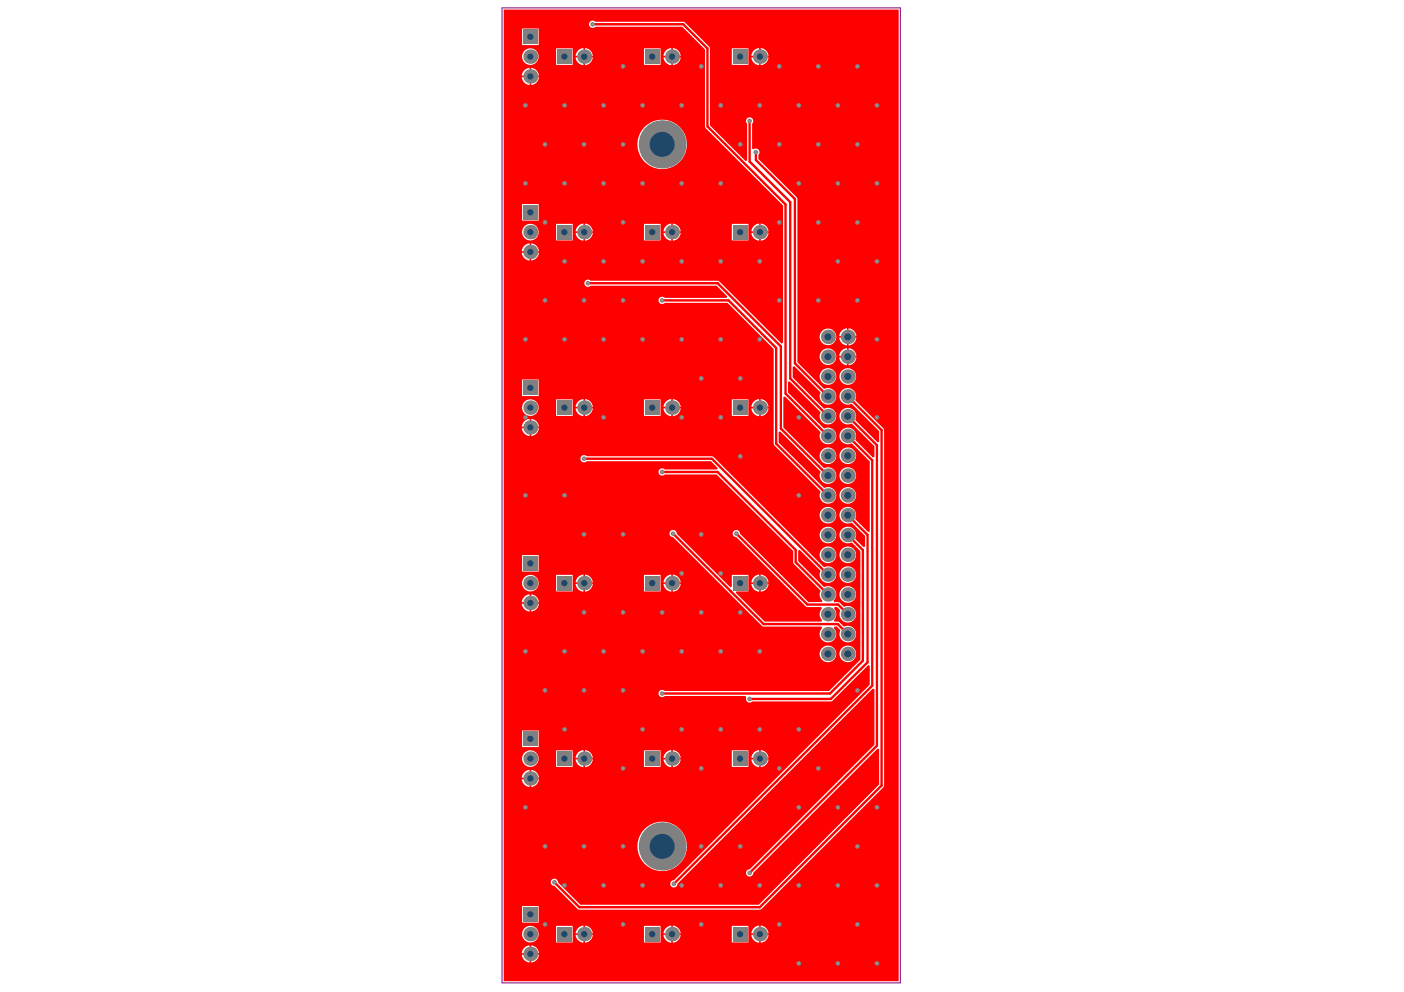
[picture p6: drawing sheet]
<svg xmlns="http://www.w3.org/2000/svg" width="297mm" height="210mm" viewBox="0 0 297 210" stroke-linecap="round" stroke-linejoin="round" font-family="sans-serif">
<path d="M106.6 2h83.5v205.6h-83.5zM110.5 6v3.5h3.5v-3.5zM160.9 10.2v1.6h1.7a1.77 1.77 0 0 0-1.7-1.6zM159.5 10.7l-.3 .4-.2 .7h1.6v-1.6l-.7 .2zM142.4 10.2v1.6h1.6a1.77 1.77 0 0 0-1.6-1.6zM140.9 10.7l-.3 .4-.2 .7h1.6v-1.6l-.7 .2zM123.8 10.2v1.6h1.6a1.77 1.77 0 0 0-1.6-1.6zM122.3 10.7l-.3 .4-.2 .7h1.6v-1.6l-.7 .2zM154.8 10.2v3.5h3.5v-3.5zM136.2 10.2v3.5h3.5v-3.5zM117.6 10.2v3.5h3.6v-3.5zM110.4 12a1.8 1.8 0 0 0 3.6 0 1.8 1.8 0 0 0-3.6 0zM160.9 12.1v1.7a1.77 1.77 0 0 0 1.7-1.7zM159 12.1a1.77 1.77 0 0 0 1.6 1.7v-1.7zM142.4 12.1v1.7a1.77 1.77 0 0 0 1.6-1.7zM140.4 12.1a1.77 1.77 0 0 0 1.6 1.7v-1.7zM123.8 12.1v1.7a1.77 1.77 0 0 0 1.6-1.7zM121.8 12.1a1.77 1.77 0 0 0 1.6 1.7v-1.7zM112.4 14.4v1.6h1.6a1.77 1.77 0 0 0-1.6-1.6zM110.9 14.9l-.3 .4-.2 .7h1.6v-1.6l-.7 .2zM112.4 16.3v1.7a1.77 1.77 0 0 0 1.6-1.7zM110.4 16.3a1.77 1.77 0 0 0 1.6 1.7v-1.7zM134.9 30.6a5.2 5.2 0 0 0 10.4 0 5.2 5.2 0 0 0-10.4 0zM110.5 43.2v3.5h3.5v-3.5zM160.9 47.3v1.7h1.7a1.77 1.77 0 0 0-1.7-1.7zM159.5 47.8l-.3 .4-.2 .8h1.6v-1.7l-.7 .2zM142.4 47.3v1.7h1.6a1.77 1.77 0 0 0-1.6-1.7zM140.9 47.8l-.3 .4-.2 .8h1.6v-1.7l-.7 .2zM123.8 47.3v1.7h1.6a1.77 1.77 0 0 0-1.6-1.7zM122.3 47.8l-.3 .4-.2 .8h1.6v-1.7l-.7 .2zM154.8 47.4v3.5h3.5v-3.5zM136.2 47.4v3.5h3.5v-3.5zM117.6 47.4v3.5h3.6v-3.5zM110.4 49.1a1.8 1.8 0 0 0 3.6 0 1.8 1.8 0 0 0-3.6 0zM160.9 49.3v1.6a1.77 1.77 0 0 0 1.7-1.6zM159 49.3a1.77 1.77 0 0 0 1.6 1.6v-1.6zM142.4 49.3v1.6a1.77 1.77 0 0 0 1.6-1.6zM140.4 49.3a1.77 1.77 0 0 0 1.6 1.6v-1.6zM123.8 49.3v1.6a1.77 1.77 0 0 0 1.6-1.6zM121.8 49.3a1.77 1.77 0 0 0 1.6 1.6v-1.6zM112.4 51.5v1.6h1.6a1.77 1.77 0 0 0-1.6-1.6zM110.9 52l-.3 .4-.2 .7h1.6v-1.6l-.7 .2zM112.4 53.5v1.6a1.77 1.77 0 0 0 1.6-1.6zM110.4 53.5a1.77 1.77 0 0 0 1.6 1.6v-1.6zM179.5 69.5v1.6h1.7a1.77 1.77 0 0 0-1.7-1.6zM178.1 70l-.3 .4-.2 .7h1.6v-1.6l-.8 .2zM124.8 4.6a.77 .77 0 0 0 0 1.1 .77 .77 0 0 0 1.1 0h18.4l4.8 4.8 .1 16.5 16.5 16.5v29.1l-.4 .1-13.3-13.3h-27a.77 .77 0 0 0-1.2 0 .77 .77 0 0 0 0 1.1 .77 .77 0 0 0 1.2 0h26.6l2.3 2.2-.2 .3h-13a.77 .77 0 0 0-1.2 0 .77 .77 0 0 0 0 1.1 .77 .77 0 0 0 1.2 0h13.2l9.8 9.7v20.3l9.9 9.9a1.76 1.76 0 0 0 1.3 2.6 1.76 1.76 0 0 0 2-2.1 1.76 1.76 0 0 0-2.6-1.2l-9.6-9.6v-2.3l.4-.1 8.5 8.5a1.76 1.76 0 0 0 1.3 2.6 1.76 1.76 0 0 0 2-2 1.76 1.76 0 0 0-2.6-1.3l-8.6-8.6v-6.5l.4-.1 7.5 7.5a1.76 1.76 0 0 0 1.3 2.6 1.76 1.76 0 0 0 2-2 1.76 1.76 0 0 0-2.6-1.3l-7.6-7.6v-2.3l.3-.1 6.6 6.5a1.76 1.76 0 0 0 1.3 2.6 1.76 1.76 0 0 0 2-2 1.76 1.76 0 0 0-2.6-1.3l-6.6-6.6v-2.3l.3-.1 5.6 5.5a1.76 1.76 0 0 0 1.3 2.6 1.76 1.76 0 0 0 2-2 1.76 1.76 0 0 0-2.6-1.3l-5.6-5.6v-34.8l-8.3-8.3v-.8a.77 .77 0 0 0 .1-1.1 .77 .77 0 0 0-1.1-.1l-.3-.1v-5.3a.77 .77 0 0 0 0-1.1 .77 .77 0 0 0-1.1 0 .77 .77 0 0 0 .1 1.1v7.7l-.4 .2-7.5-7.6v-16.4l-5.3-5.3-.4-.2h-18.6a.78 .78 0 0 0-1.1 0zM173.4 71.3a1.77 1.77 0 0 0 3.5 0 1.77 1.77 0 0 0-3.5 0zM179.5 71.4v1.7a1.77 1.77 0 0 0 1.7-1.7zM177.6 71.4a1.77 1.77 0 0 0 1.6 1.7v-1.7zM179.5 73.7v1.6h1.7a1.77 1.77 0 0 0-1.7-1.6zM178.1 74.2l-.3 .4-.2 .7h1.6v-1.6l-.8 .2zM173.4 75.5a1.77 1.77 0 0 0 3.5 0 1.77 1.77 0 0 0-3.5 0zM179.5 75.6v1.7a1.77 1.77 0 0 0 1.7-1.7zM177.6 75.6a1.77 1.77 0 0 0 1.6 1.7v-1.7zM177.6 79.7a1.77 1.77 0 0 0 3.5 0 1.77 1.77 0 0 0-3.5 0zM173.4 79.7a1.77 1.77 0 0 0 3.5 0 1.77 1.77 0 0 0-3.5 0zM110.5 80.3v3.5h3.5v-3.5zM160.9 84.4v1.7h1.7a1.77 1.77 0 0 0-1.7-1.7zM159.5 85l-.3 .3-.2 .8h1.6v-1.7l-.7 .3zM142.4 84.4v1.7h1.6a1.77 1.77 0 0 0-1.6-1.7zM140.9 85l-.3 .3-.2 .8h1.6v-1.7l-.7 .3zM123.8 84.4v1.7h1.6a1.77 1.77 0 0 0-1.6-1.7zM122.3 85l-.3 .3-.2 .8h1.6v-1.7l-.7 .3zM154.8 84.5v3.5h3.5v-3.5zM136.2 84.5v3.5h3.5v-3.5zM117.6 84.5v3.5h3.6v-3.5zM110.4 86.3a1.8 1.8 0 0 0 3.6 0 1.8 1.8 0 0 0-3.6 0zM160.9 86.4v1.7a1.77 1.77 0 0 0 1.7-1.7zM159 86.4a1.77 1.77 0 0 0 1.6 1.7v-1.7zM142.4 86.4v1.7a1.77 1.77 0 0 0 1.6-1.7zM140.4 86.4a1.77 1.77 0 0 0 1.6 1.7v-1.7zM123.8 86.4v1.7a1.77 1.77 0 0 0 1.6-1.7zM121.8 86.4a1.77 1.77 0 0 0 1.6 1.7v-1.7zM112.4 88.6v1.7h1.6a1.77 1.77 0 0 0-1.6-1.7zM110.9 89.2l-.3 .3-.2 .8h1.6v-1.7l-.7 .3zM112.4 90.6v1.7a1.77 1.77 0 0 0 1.6-1.7zM110.4 90.6a1.77 1.77 0 0 0 1.6 1.7v-1.7zM178.1 82.6a1.76 1.76 0 0 0-.2 2.3 1.76 1.76 0 0 0 2.3 .5l5.8 5.8v2.3l-.3 .1-4.8-4.7a1.76 1.76 0 0 0-1.3-2.6 1.76 1.76 0 0 0-2 2 1.76 1.76 0 0 0 2.6 1.3l4.8 4.8v2.3l-.3 .1-3.8-3.7a1.76 1.76 0 0 0-1.3-2.6 1.76 1.76 0 0 0-2 2 1.76 1.76 0 0 0 2.6 1.3l3.8 3.8v14.9l-.3 .1-2.8-2.8a1.76 1.76 0 0 0-1.3-2.5 1.76 1.76 0 0 0-2 2 1.76 1.76 0 0 0 2.6 1.3l2.8 2.8v2.3l-.3 .1-1.8-1.8a1.76 1.76 0 0 0-1.3-2.5 1.76 1.76 0 0 0-2 2 1.76 1.76 0 0 0 2.6 1.3l1.8 1.8v23l-6.6 6.6h-34.7a.77 .77 0 0 0-1.2 0 .77 .77 0 0 0 0 1.1 .77 .77 0 0 0 1.2 0h17l.2 .3a.77 .77 0 0 0 .3 .9 .77 .77 0 0 0 1-.1h16.8l7.7-7.7 .3 .2v4l-41.4 41.3a.77 .77 0 0 0-.8 .8 .77 .77 0 0 0 .8 .8 .77 .77 0 0 0 .7-.8l41.4-41.3 .3 .1v11.8l-26.4 26.3a.77 .77 0 0 0-.8 .8 .77 .77 0 0 0 .8 .8 .77 .77 0 0 0 .8-.8l26.3-26.3 .3 .1v7.5l-25.5 25.4h-37.7l-4.7-4.7a.77 .77 0 0 0-.8-.8 .77 .77 0 0 0-.8 .8 .77 .77 0 0 0 .8 .8l4.9 4.8 .4 .2 38.3-.1 26.1-26v-75.4l-.1-.4-6-5.9a1.76 1.76 0 0 0-.5-2.3 1.76 1.76 0 0 0-2.3 .2zM177.6 96.4a1.77 1.77 0 0 0 3.5 0 1.77 1.77 0 0 0-3.5 0zM173.4 96.4a1.77 1.77 0 0 0 3.5 0 1.77 1.77 0 0 0-3.5 0zM123 96.5a.77 .77 0 0 0 0 1.1 .77 .77 0 0 0 1.1 0h26.3l1.4 1.4-.1 .3h-11a.77 .77 0 0 0-1.2 0 .77 .77 0 0 0 0 1.1 .77 .77 0 0 0 1.2 0h10.9l16.2 16.2v2.4l.2 .3 5.6 5.7a1.72 1.72 0 0 0 .4 2.1l-.1 .3h-2.9l-14.4-14.5a.77 .77 0 0 0-.8-.8 .77 .77 0 0 0-.8 .8 .77 .77 0 0 0 .8 .8l14.7 14.6 .3 .1h3l.1 .4a1.88 1.88 0 0 0 0 2.5l-.1 .2h-12l-6.1-6.1 .1-.3h2.5v-3.5h-3.5v2.6l-.3 .1-11.3-11.4a.77 .77 0 0 0-.8-.8 .77 .77 0 0 0-.8 .8 .77 .77 0 0 0 .8 .8l19 18.8 12.4 .1 .1 .3a1.76 1.76 0 0 0 0 2.5 1.76 1.76 0 0 0 2.5 0 1.76 1.76 0 0 0 0-2.5l.1-.3h.5l.8 .7a1.76 1.76 0 0 0 1.3 2.6 1.76 1.76 0 0 0 2-2 1.76 1.76 0 0 0-2.6-1.3l-1.1-1-.8-.1-.2-.3a1.74 1.74 0 0 0 .1-2.4v-.4h.6l.7 .8a1.76 1.76 0 0 0 1.3 2.5 1.76 1.76 0 0 0 2-2 1.76 1.76 0 0 0-2.6-1.3l-1-1h-1l-.1-.3a1.76 1.76 0 0 0 .2-2.3 1.76 1.76 0 0 0-2.3-.6l-5.4-5.5v-2.2l.3-.1 4.4 4.4a1.76 1.76 0 0 0 1.3 2.5 1.76 1.76 0 0 0 2-2 1.76 1.76 0 0 0-2.6-1.3l-23.5-23.4-26.7-.1a.78 .78 0 0 0-1.1 0zM177.6 100.6a1.77 1.77 0 0 0 3.5 0 1.77 1.77 0 0 0-3.5 0zM177.6 104.8a1.77 1.77 0 0 0 3.5 0 1.77 1.77 0 0 0-3.5 0zM173.4 109a1.77 1.77 0 0 0 3.5 0 1.77 1.77 0 0 0-3.5 0zM173.4 113.2a1.77 1.77 0 0 0 3.5 0 1.77 1.77 0 0 0-3.5 0zM177.6 117.4a1.77 1.77 0 0 0 3.5 0 1.77 1.77 0 0 0-3.5 0zM173.4 117.4a1.77 1.77 0 0 0 3.5 0 1.77 1.77 0 0 0-3.5 0zM110.5 117.4v3.5h3.5v-3.5zM160.9 121.6v1.6h1.7a1.77 1.77 0 0 0-1.7-1.6zM159.5 122.1l-.3 .4-.2 .7h1.6v-1.6l-.7 .2zM142.4 121.6v1.6h1.6a1.77 1.77 0 0 0-1.6-1.6zM140.9 122.1l-.3 .4-.2 .7h1.6v-1.6l-.7 .2zM123.8 121.6v1.6h1.6a1.77 1.77 0 0 0-1.6-1.6zM122.3 122.1l-.3 .4-.2 .7h1.6v-1.6l-.7 .2zM177.6 121.6a1.77 1.77 0 0 0 3.5 0 1.77 1.77 0 0 0-3.5 0zM136.2 121.6v3.5h3.5v-3.5zM117.6 121.6v3.5h3.6v-3.5zM110.4 123.4a1.8 1.8 0 0 0 3.6 0 1.8 1.8 0 0 0-3.6 0zM160.9 123.6v1.6a1.77 1.77 0 0 0 1.7-1.6zM159 123.6a1.77 1.77 0 0 0 1.6 1.6v-1.6zM142.4 123.6v1.6a1.77 1.77 0 0 0 1.6-1.6zM140.4 123.6a1.77 1.77 0 0 0 1.6 1.6v-1.6zM123.8 123.6v1.6a1.77 1.77 0 0 0 1.6-1.6zM121.8 123.6a1.77 1.77 0 0 0 1.6 1.6v-1.6zM112.4 125.8v1.6h1.6a1.77 1.77 0 0 0-1.6-1.6zM110.9 126.3l-.3 .4-.2 .7h1.6v-1.6l-.7 .2zM177.6 125.8a1.77 1.77 0 0 0 3.5 0 1.77 1.77 0 0 0-3.5 0zM112.4 127.7v1.7a1.77 1.77 0 0 0 1.6-1.7zM110.4 127.7a1.77 1.77 0 0 0 1.6 1.7v-1.7zM177.6 138.4a1.77 1.77 0 0 0 3.5 0 1.77 1.77 0 0 0-3.5 0zM173.4 138.4a1.77 1.77 0 0 0 3.5 0 1.77 1.77 0 0 0-3.5 0zM110.5 154.6v3.5h3.5v-3.5zM160.9 158.7v1.7h1.7a1.77 1.77 0 0 0-1.7-1.7zM159.5 159.2l-.3 .4-.2 .8h1.6v-1.7l-.7 .2zM142.4 158.7v1.7h1.6a1.77 1.77 0 0 0-1.6-1.7zM140.9 159.2l-.3 .4-.2 .8h1.6v-1.7l-.7 .2zM123.8 158.7v1.7h1.6a1.77 1.77 0 0 0-1.6-1.7zM122.3 159.2l-.3 .4-.2 .8h1.6v-1.7l-.7 .2zM154.8 158.8v3.5h3.5v-3.5zM136.2 158.8v3.5h3.5v-3.5zM117.6 158.8v3.5h3.6v-3.5zM110.4 160.5a1.8 1.8 0 0 0 3.6 0 1.8 1.8 0 0 0-3.6 0zM160.9 160.7v1.6a1.77 1.77 0 0 0 1.7-1.6zM159 160.7a1.77 1.77 0 0 0 1.6 1.6v-1.6zM142.4 160.7v1.6a1.77 1.77 0 0 0 1.6-1.6zM140.4 160.7a1.77 1.77 0 0 0 1.6 1.6v-1.6zM123.8 160.7v1.6a1.77 1.77 0 0 0 1.6-1.6zM121.8 160.7a1.77 1.77 0 0 0 1.6 1.6v-1.6zM112.4 162.9v1.7h1.6a1.77 1.77 0 0 0-1.6-1.7zM110.9 163.4l-.3 .4-.2 .8h1.6v-1.7l-.7 .2zM112.4 164.9v1.6a1.77 1.77 0 0 0 1.6-1.6zM110.4 164.9a1.77 1.77 0 0 0 1.6 1.6v-1.6zM134.9 179.1a5.2 5.2 0 0 0 10.4 0 5.2 5.2 0 0 0-10.4 0zM110.5 191.7v3.5h3.5v-3.5zM160.9 195.8v1.7h1.7a1.77 1.77 0 0 0-1.7-1.7zM159.5 196.4l-.3 .3-.2 .8h1.6v-1.7l-.7 .3zM142.4 195.8v1.7h1.6a1.77 1.77 0 0 0-1.6-1.7zM140.9 196.4l-.3 .3-.2 .8h1.6v-1.7l-.7 .3zM123.8 195.8v1.7h1.6a1.77 1.77 0 0 0-1.6-1.7zM122.3 196.4l-.3 .3-.2 .8h1.6v-1.7l-.7 .3zM154.8 195.9v3.5h3.5v-3.5zM136.2 195.9v3.5h3.5v-3.5zM117.6 195.9v3.5h3.6v-3.5zM110.4 197.7a1.8 1.8 0 0 0 3.6 0 1.8 1.8 0 0 0-3.6 0zM160.9 197.8v1.7a1.77 1.77 0 0 0 1.7-1.7zM159 197.8a1.77 1.77 0 0 0 1.6 1.7v-1.7zM142.4 197.8v1.7a1.77 1.77 0 0 0 1.6-1.7zM140.4 197.8a1.77 1.77 0 0 0 1.6 1.7v-1.7zM123.8 197.8v1.7a1.77 1.77 0 0 0 1.6-1.7zM121.8 197.8a1.77 1.77 0 0 0 1.6 1.7v-1.7zM112.4 200v1.7h1.6a1.77 1.77 0 0 0-1.6-1.7zM110.9 200.6l-.3 .3-.2 .8h1.6v-1.7l-.7 .3zM112.4 202v1.7a1.77 1.77 0 0 0 1.6-1.7zM110.4 202a1.77 1.77 0 0 0 1.6 1.7v-1.7z" fill="#f00"/>
<g fill="none" stroke="#f00" stroke-width=".5">
<path d="M125.4 5.1h19.1l5.2 5.1v16.6l16.5 16.5v40l9 8.9M158.6 25.6v8.6l8.6 8.6v37.3l8 8M159.9 32.2v1.7l8.3 8.2v34.8l7 7M124.4 59.9h27.4l13.4 13.4v17.4l10 9.9M140.1 63.6h14l10.1 10v20.3l11 10.9M123.6 97.1h27l24.6 24.5M140.1 99.9h11.7l16.5 16.5v2.6l6.9 6.8M179.4 92.2l5.1 5.2v47.7l-41.9 41.9M179.4 83.9l7.1 7.1v75.2l-25.8 25.8h-38.1l-5.3-5.3M179.4 88.1l6.1 6.1v63.6l-26.9 26.9M142.4 112.9l19.2 19.2h15.6l2.2 2.1M155.8 112.9l15 15h6.5l2.1 2.1"/>
<path d="M179.4 109l4.1 4.2v26.9l-7.7 7.8h-17.2M179.4 113.2l3.2 3.2v23.4l-7 6.9h-35.5M154.6 125.1h.1"/>
</g>
<circle cx="185.5" cy="22.3" r=".5" fill="#808080"/>
<circle cx="185.5" cy="22.3" r=".25" fill="#a6968d"/>
<circle cx="185.5" cy="38.8" r=".5" fill="#808080"/>
<circle cx="185.5" cy="38.8" r=".25" fill="#a6968d"/>
<circle cx="185.5" cy="55.3" r=".5" fill="#808080"/>
<circle cx="185.5" cy="55.3" r=".25" fill="#a6968d"/>
<circle cx="185.5" cy="71.8" r=".5" fill="#808080"/>
<circle cx="185.5" cy="71.8" r=".25" fill="#a6968d"/>
<circle cx="185.5" cy="88.3" r=".5" fill="#808080"/>
<circle cx="185.5" cy="88.3" r=".25" fill="#a6968d"/>
<circle cx="185.5" cy="170.8" r=".5" fill="#808080"/>
<circle cx="185.5" cy="170.8" r=".25" fill="#a6968d"/>
<circle cx="185.5" cy="187.3" r=".5" fill="#808080"/>
<circle cx="185.5" cy="187.3" r=".25" fill="#a6968d"/>
<circle cx="185.5" cy="203.8" r=".5" fill="#808080"/>
<circle cx="185.5" cy="203.8" r=".25" fill="#a6968d"/>
<circle cx="181.4" cy="14" r=".5" fill="#808080"/>
<circle cx="181.4" cy="14" r=".25" fill="#a6968d"/>
<circle cx="177.3" cy="22.3" r=".5" fill="#808080"/>
<circle cx="177.3" cy="22.3" r=".25" fill="#a6968d"/>
<circle cx="181.4" cy="30.6" r=".5" fill="#808080"/>
<circle cx="181.4" cy="30.6" r=".25" fill="#a6968d"/>
<circle cx="177.3" cy="38.8" r=".5" fill="#808080"/>
<circle cx="177.3" cy="38.8" r=".25" fill="#a6968d"/>
<circle cx="181.4" cy="47.1" r=".5" fill="#808080"/>
<circle cx="181.4" cy="47.1" r=".25" fill="#a6968d"/>
<circle cx="177.3" cy="55.3" r=".5" fill="#808080"/>
<circle cx="177.3" cy="55.3" r=".25" fill="#a6968d"/>
<circle cx="181.4" cy="63.6" r=".5" fill="#808080"/>
<circle cx="181.4" cy="63.6" r=".25" fill="#a6968d"/>
<circle cx="181.4" cy="146.1" r=".5" fill="#808080"/>
<circle cx="181.4" cy="146.1" r=".25" fill="#a6968d"/>
<circle cx="177.3" cy="170.8" r=".5" fill="#808080"/>
<circle cx="177.3" cy="170.8" r=".25" fill="#a6968d"/>
<circle cx="181.4" cy="179.1" r=".5" fill="#808080"/>
<circle cx="181.4" cy="179.1" r=".25" fill="#a6968d"/>
<circle cx="177.3" cy="187.3" r=".5" fill="#808080"/>
<circle cx="177.3" cy="187.3" r=".25" fill="#a6968d"/>
<circle cx="181.4" cy="195.6" r=".5" fill="#808080"/>
<circle cx="181.4" cy="195.6" r=".25" fill="#a6968d"/>
<circle cx="177.3" cy="203.8" r=".5" fill="#808080"/>
<circle cx="177.3" cy="203.8" r=".25" fill="#a6968d"/>
<circle cx="173.1" cy="14" r=".5" fill="#808080"/>
<circle cx="173.1" cy="14" r=".25" fill="#a6968d"/>
<circle cx="169" cy="22.3" r=".5" fill="#808080"/>
<circle cx="169" cy="22.3" r=".25" fill="#a6968d"/>
<circle cx="173.1" cy="30.6" r=".5" fill="#808080"/>
<circle cx="173.1" cy="30.6" r=".25" fill="#a6968d"/>
<circle cx="169" cy="38.8" r=".5" fill="#808080"/>
<circle cx="169" cy="38.8" r=".25" fill="#a6968d"/>
<circle cx="173.1" cy="47.1" r=".5" fill="#808080"/>
<circle cx="173.1" cy="47.1" r=".25" fill="#a6968d"/>
<circle cx="173.1" cy="63.6" r=".5" fill="#808080"/>
<circle cx="173.1" cy="63.6" r=".25" fill="#a6968d"/>
<circle cx="169" cy="88.3" r=".5" fill="#808080"/>
<circle cx="169" cy="88.3" r=".25" fill="#a6968d"/>
<circle cx="169" cy="104.8" r=".5" fill="#808080"/>
<circle cx="169" cy="104.8" r=".25" fill="#a6968d"/>
<circle cx="169" cy="154.3" r=".5" fill="#808080"/>
<circle cx="169" cy="154.3" r=".25" fill="#a6968d"/>
<circle cx="173.1" cy="162.6" r=".5" fill="#808080"/>
<circle cx="173.1" cy="162.6" r=".25" fill="#a6968d"/>
<circle cx="169" cy="170.8" r=".5" fill="#808080"/>
<circle cx="169" cy="170.8" r=".25" fill="#a6968d"/>
<circle cx="169" cy="187.3" r=".5" fill="#808080"/>
<circle cx="169" cy="187.3" r=".25" fill="#a6968d"/>
<circle cx="169" cy="203.8" r=".5" fill="#808080"/>
<circle cx="169" cy="203.8" r=".25" fill="#a6968d"/>
<circle cx="164.9" cy="14" r=".5" fill="#808080"/>
<circle cx="164.9" cy="14" r=".25" fill="#a6968d"/>
<circle cx="160.7" cy="22.3" r=".5" fill="#808080"/>
<circle cx="160.7" cy="22.3" r=".25" fill="#a6968d"/>
<circle cx="164.9" cy="30.6" r=".5" fill="#808080"/>
<circle cx="164.9" cy="30.6" r=".25" fill="#a6968d"/>
<circle cx="164.9" cy="47.1" r=".5" fill="#808080"/>
<circle cx="164.9" cy="47.1" r=".25" fill="#a6968d"/>
<circle cx="160.7" cy="55.3" r=".5" fill="#808080"/>
<circle cx="160.7" cy="55.3" r=".25" fill="#a6968d"/>
<circle cx="164.9" cy="63.6" r=".5" fill="#808080"/>
<circle cx="164.9" cy="63.6" r=".25" fill="#a6968d"/>
<circle cx="160.7" cy="71.8" r=".5" fill="#808080"/>
<circle cx="160.7" cy="71.8" r=".25" fill="#a6968d"/>
<circle cx="160.7" cy="137.8" r=".5" fill="#808080"/>
<circle cx="160.7" cy="137.8" r=".25" fill="#a6968d"/>
<circle cx="160.7" cy="154.3" r=".5" fill="#808080"/>
<circle cx="160.7" cy="154.3" r=".25" fill="#a6968d"/>
<circle cx="164.9" cy="162.6" r=".5" fill="#808080"/>
<circle cx="164.9" cy="162.6" r=".25" fill="#a6968d"/>
<circle cx="160.7" cy="187.3" r=".5" fill="#808080"/>
<circle cx="160.7" cy="187.3" r=".25" fill="#a6968d"/>
<circle cx="164.9" cy="195.6" r=".5" fill="#808080"/>
<circle cx="164.9" cy="195.6" r=".25" fill="#a6968d"/>
<circle cx="152.5" cy="22.3" r=".5" fill="#808080"/>
<circle cx="152.5" cy="22.3" r=".25" fill="#a6968d"/>
<circle cx="156.6" cy="30.6" r=".5" fill="#808080"/>
<circle cx="156.6" cy="30.6" r=".25" fill="#a6968d"/>
<circle cx="152.5" cy="38.8" r=".5" fill="#808080"/>
<circle cx="152.5" cy="38.8" r=".25" fill="#a6968d"/>
<circle cx="152.5" cy="55.3" r=".5" fill="#808080"/>
<circle cx="152.5" cy="55.3" r=".25" fill="#a6968d"/>
<circle cx="152.5" cy="71.8" r=".5" fill="#808080"/>
<circle cx="152.5" cy="71.8" r=".25" fill="#a6968d"/>
<circle cx="156.6" cy="80.1" r=".5" fill="#808080"/>
<circle cx="156.6" cy="80.1" r=".25" fill="#a6968d"/>
<circle cx="152.5" cy="88.3" r=".5" fill="#808080"/>
<circle cx="152.5" cy="88.3" r=".25" fill="#a6968d"/>
<circle cx="156.6" cy="96.6" r=".5" fill="#808080"/>
<circle cx="156.6" cy="96.6" r=".25" fill="#a6968d"/>
<circle cx="152.5" cy="121.3" r=".5" fill="#808080"/>
<circle cx="152.5" cy="121.3" r=".25" fill="#a6968d"/>
<circle cx="156.6" cy="129.6" r=".5" fill="#808080"/>
<circle cx="156.6" cy="129.6" r=".25" fill="#a6968d"/>
<circle cx="152.5" cy="137.8" r=".5" fill="#808080"/>
<circle cx="152.5" cy="137.8" r=".25" fill="#a6968d"/>
<circle cx="152.5" cy="154.3" r=".5" fill="#808080"/>
<circle cx="152.5" cy="154.3" r=".25" fill="#a6968d"/>
<circle cx="156.6" cy="179.1" r=".5" fill="#808080"/>
<circle cx="156.6" cy="179.1" r=".25" fill="#a6968d"/>
<circle cx="152.5" cy="187.3" r=".5" fill="#808080"/>
<circle cx="152.5" cy="187.3" r=".25" fill="#a6968d"/>
<circle cx="148.3" cy="14" r=".5" fill="#808080"/>
<circle cx="148.3" cy="14" r=".25" fill="#a6968d"/>
<circle cx="144.2" cy="22.3" r=".5" fill="#808080"/>
<circle cx="144.2" cy="22.3" r=".25" fill="#a6968d"/>
<circle cx="144.2" cy="38.8" r=".5" fill="#808080"/>
<circle cx="144.2" cy="38.8" r=".25" fill="#a6968d"/>
<circle cx="144.2" cy="55.3" r=".5" fill="#808080"/>
<circle cx="144.2" cy="55.3" r=".25" fill="#a6968d"/>
<circle cx="144.2" cy="71.8" r=".5" fill="#808080"/>
<circle cx="144.2" cy="71.8" r=".25" fill="#a6968d"/>
<circle cx="148.3" cy="80.1" r=".5" fill="#808080"/>
<circle cx="148.3" cy="80.1" r=".25" fill="#a6968d"/>
<circle cx="144.2" cy="88.3" r=".5" fill="#808080"/>
<circle cx="144.2" cy="88.3" r=".25" fill="#a6968d"/>
<circle cx="148.3" cy="113.1" r=".5" fill="#808080"/>
<circle cx="148.3" cy="113.1" r=".25" fill="#a6968d"/>
<circle cx="144.2" cy="121.3" r=".5" fill="#808080"/>
<circle cx="144.2" cy="121.3" r=".25" fill="#a6968d"/>
<circle cx="148.3" cy="129.6" r=".5" fill="#808080"/>
<circle cx="148.3" cy="129.6" r=".25" fill="#a6968d"/>
<circle cx="144.2" cy="137.8" r=".5" fill="#808080"/>
<circle cx="144.2" cy="137.8" r=".25" fill="#a6968d"/>
<circle cx="144.2" cy="154.3" r=".5" fill="#808080"/>
<circle cx="144.2" cy="154.3" r=".25" fill="#a6968d"/>
<circle cx="148.3" cy="162.6" r=".5" fill="#808080"/>
<circle cx="148.3" cy="162.6" r=".25" fill="#a6968d"/>
<circle cx="148.3" cy="179.1" r=".5" fill="#808080"/>
<circle cx="148.3" cy="179.1" r=".25" fill="#a6968d"/>
<circle cx="144.2" cy="187.3" r=".5" fill="#808080"/>
<circle cx="144.2" cy="187.3" r=".25" fill="#a6968d"/>
<circle cx="148.3" cy="195.6" r=".5" fill="#808080"/>
<circle cx="148.3" cy="195.6" r=".25" fill="#a6968d"/>
<circle cx="136" cy="22.3" r=".5" fill="#808080"/>
<circle cx="136" cy="22.3" r=".25" fill="#a6968d"/>
<circle cx="136" cy="38.8" r=".5" fill="#808080"/>
<circle cx="136" cy="38.8" r=".25" fill="#a6968d"/>
<circle cx="136" cy="55.3" r=".5" fill="#808080"/>
<circle cx="136" cy="55.3" r=".25" fill="#a6968d"/>
<circle cx="136" cy="71.8" r=".5" fill="#808080"/>
<circle cx="136" cy="71.8" r=".25" fill="#a6968d"/>
<circle cx="140.1" cy="129.6" r=".5" fill="#808080"/>
<circle cx="140.1" cy="129.6" r=".25" fill="#a6968d"/>
<circle cx="136" cy="137.8" r=".5" fill="#808080"/>
<circle cx="136" cy="137.8" r=".25" fill="#a6968d"/>
<circle cx="136" cy="154.3" r=".5" fill="#808080"/>
<circle cx="136" cy="154.3" r=".25" fill="#a6968d"/>
<circle cx="136" cy="187.3" r=".5" fill="#808080"/>
<circle cx="136" cy="187.3" r=".25" fill="#a6968d"/>
<circle cx="131.8" cy="14" r=".5" fill="#808080"/>
<circle cx="131.8" cy="14" r=".25" fill="#a6968d"/>
<circle cx="127.7" cy="22.3" r=".5" fill="#808080"/>
<circle cx="127.7" cy="22.3" r=".25" fill="#a6968d"/>
<circle cx="131.8" cy="30.6" r=".5" fill="#808080"/>
<circle cx="131.8" cy="30.6" r=".25" fill="#a6968d"/>
<circle cx="127.7" cy="38.8" r=".5" fill="#808080"/>
<circle cx="127.7" cy="38.8" r=".25" fill="#a6968d"/>
<circle cx="131.8" cy="47.1" r=".5" fill="#808080"/>
<circle cx="131.8" cy="47.1" r=".25" fill="#a6968d"/>
<circle cx="127.7" cy="55.3" r=".5" fill="#808080"/>
<circle cx="127.7" cy="55.3" r=".25" fill="#a6968d"/>
<circle cx="131.8" cy="63.6" r=".5" fill="#808080"/>
<circle cx="131.8" cy="63.6" r=".25" fill="#a6968d"/>
<circle cx="127.7" cy="71.8" r=".5" fill="#808080"/>
<circle cx="127.7" cy="71.8" r=".25" fill="#a6968d"/>
<circle cx="127.7" cy="88.3" r=".5" fill="#808080"/>
<circle cx="127.7" cy="88.3" r=".25" fill="#a6968d"/>
<circle cx="131.8" cy="113.1" r=".5" fill="#808080"/>
<circle cx="131.8" cy="113.1" r=".25" fill="#a6968d"/>
<circle cx="131.8" cy="129.6" r=".5" fill="#808080"/>
<circle cx="131.8" cy="129.6" r=".25" fill="#a6968d"/>
<circle cx="127.7" cy="137.8" r=".5" fill="#808080"/>
<circle cx="127.7" cy="137.8" r=".25" fill="#a6968d"/>
<circle cx="131.8" cy="146.1" r=".5" fill="#808080"/>
<circle cx="131.8" cy="146.1" r=".25" fill="#a6968d"/>
<circle cx="131.8" cy="162.6" r=".5" fill="#808080"/>
<circle cx="131.8" cy="162.6" r=".25" fill="#a6968d"/>
<circle cx="131.8" cy="179.1" r=".5" fill="#808080"/>
<circle cx="131.8" cy="179.1" r=".25" fill="#a6968d"/>
<circle cx="127.7" cy="187.3" r=".5" fill="#808080"/>
<circle cx="127.7" cy="187.3" r=".25" fill="#a6968d"/>
<circle cx="131.8" cy="195.6" r=".5" fill="#808080"/>
<circle cx="131.8" cy="195.6" r=".25" fill="#a6968d"/>
<circle cx="119.4" cy="22.3" r=".5" fill="#808080"/>
<circle cx="119.4" cy="22.3" r=".25" fill="#a6968d"/>
<circle cx="123.6" cy="30.6" r=".5" fill="#808080"/>
<circle cx="123.6" cy="30.6" r=".25" fill="#a6968d"/>
<circle cx="119.4" cy="38.8" r=".5" fill="#808080"/>
<circle cx="119.4" cy="38.8" r=".25" fill="#a6968d"/>
<circle cx="119.4" cy="55.3" r=".5" fill="#808080"/>
<circle cx="119.4" cy="55.3" r=".25" fill="#a6968d"/>
<circle cx="123.6" cy="63.6" r=".5" fill="#808080"/>
<circle cx="123.6" cy="63.6" r=".25" fill="#a6968d"/>
<circle cx="119.4" cy="71.8" r=".5" fill="#808080"/>
<circle cx="119.4" cy="71.8" r=".25" fill="#a6968d"/>
<circle cx="119.4" cy="104.8" r=".5" fill="#808080"/>
<circle cx="119.4" cy="104.8" r=".25" fill="#a6968d"/>
<circle cx="123.6" cy="113.1" r=".5" fill="#808080"/>
<circle cx="123.6" cy="113.1" r=".25" fill="#a6968d"/>
<circle cx="123.6" cy="129.6" r=".5" fill="#808080"/>
<circle cx="123.6" cy="129.6" r=".25" fill="#a6968d"/>
<circle cx="119.4" cy="137.8" r=".5" fill="#808080"/>
<circle cx="119.4" cy="137.8" r=".25" fill="#a6968d"/>
<circle cx="123.6" cy="146.1" r=".5" fill="#808080"/>
<circle cx="123.6" cy="146.1" r=".25" fill="#a6968d"/>
<circle cx="119.4" cy="154.3" r=".5" fill="#808080"/>
<circle cx="119.4" cy="154.3" r=".25" fill="#a6968d"/>
<circle cx="123.6" cy="179.1" r=".5" fill="#808080"/>
<circle cx="123.6" cy="179.1" r=".25" fill="#a6968d"/>
<circle cx="119.4" cy="187.3" r=".5" fill="#808080"/>
<circle cx="119.4" cy="187.3" r=".25" fill="#a6968d"/>
<circle cx="111.2" cy="22.3" r=".5" fill="#808080"/>
<circle cx="111.2" cy="22.3" r=".25" fill="#a6968d"/>
<circle cx="115.3" cy="30.6" r=".5" fill="#808080"/>
<circle cx="115.3" cy="30.6" r=".25" fill="#a6968d"/>
<circle cx="111.2" cy="38.8" r=".5" fill="#808080"/>
<circle cx="111.2" cy="38.8" r=".25" fill="#a6968d"/>
<circle cx="115.3" cy="47.1" r=".5" fill="#808080"/>
<circle cx="115.3" cy="47.1" r=".25" fill="#a6968d"/>
<circle cx="115.3" cy="63.6" r=".5" fill="#808080"/>
<circle cx="115.3" cy="63.6" r=".25" fill="#a6968d"/>
<circle cx="111.2" cy="71.8" r=".5" fill="#808080"/>
<circle cx="111.2" cy="71.8" r=".25" fill="#a6968d"/>
<circle cx="111.2" cy="88.3" r=".5" fill="#808080"/>
<circle cx="111.2" cy="88.3" r=".25" fill="#a6968d"/>
<circle cx="111.2" cy="104.8" r=".5" fill="#808080"/>
<circle cx="111.2" cy="104.8" r=".25" fill="#a6968d"/>
<circle cx="111.2" cy="137.8" r=".5" fill="#808080"/>
<circle cx="111.2" cy="137.8" r=".25" fill="#a6968d"/>
<circle cx="115.3" cy="146.1" r=".5" fill="#808080"/>
<circle cx="115.3" cy="146.1" r=".25" fill="#a6968d"/>
<circle cx="111.2" cy="170.8" r=".5" fill="#808080"/>
<circle cx="111.2" cy="170.8" r=".25" fill="#a6968d"/>
<circle cx="115.3" cy="179.1" r=".5" fill="#808080"/>
<circle cx="115.3" cy="179.1" r=".25" fill="#a6968d"/>
<circle cx="115.3" cy="195.6" r=".5" fill="#808080"/>
<circle cx="115.3" cy="195.6" r=".25" fill="#a6968d"/>
<circle cx="117.3" cy="186.7" r=".5" fill="#808080"/>
<circle cx="117.3" cy="186.7" r=".25" fill="#a6968d"/>
<circle cx="158.6" cy="184.7" r=".5" fill="#808080"/>
<circle cx="158.6" cy="184.7" r=".25" fill="#a6968d"/>
<circle cx="142.6" cy="187" r=".5" fill="#808080"/>
<circle cx="142.6" cy="187" r=".25" fill="#a6968d"/>
<circle cx="158.6" cy="147.9" r=".5" fill="#808080"/>
<circle cx="158.6" cy="147.9" r=".25" fill="#a6968d"/>
<circle cx="140.1" cy="146.7" r=".5" fill="#808080"/>
<circle cx="140.1" cy="146.7" r=".25" fill="#a6968d"/>
<circle cx="155.8" cy="112.9" r=".5" fill="#808080"/>
<circle cx="155.8" cy="112.9" r=".25" fill="#a6968d"/>
<circle cx="142.4" cy="112.9" r=".5" fill="#808080"/>
<circle cx="142.4" cy="112.9" r=".25" fill="#a6968d"/>
<circle cx="140.1" cy="99.9" r=".5" fill="#808080"/>
<circle cx="140.1" cy="99.9" r=".25" fill="#a6968d"/>
<circle cx="123.6" cy="97.1" r=".5" fill="#808080"/>
<circle cx="123.6" cy="97.1" r=".25" fill="#a6968d"/>
<circle cx="140.1" cy="63.6" r=".5" fill="#808080"/>
<circle cx="140.1" cy="63.6" r=".25" fill="#a6968d"/>
<circle cx="124.4" cy="59.9" r=".5" fill="#808080"/>
<circle cx="124.4" cy="59.9" r=".25" fill="#a6968d"/>
<circle cx="125.4" cy="5.1" r=".5" fill="#808080"/>
<circle cx="125.4" cy="5.1" r=".25" fill="#a6968d"/>
<circle cx="159.9" cy="32.2" r=".5" fill="#808080"/>
<circle cx="159.9" cy="32.2" r=".25" fill="#a6968d"/>
<circle cx="158.6" cy="25.6" r=".5" fill="#808080"/>
<circle cx="158.6" cy="25.6" r=".25" fill="#a6968d"/>
<circle cx="112.2" cy="197.7" r="1.51" fill="#808080"/>
<circle cx="112.2" cy="197.7" r=".66" fill="#1f4769"/>
<path d="M110.7 192h3v3h-3z" fill-rule="evenodd" fill="#808080"/>
<circle cx="112.2" cy="193.5" r=".66" fill="#1f4769"/>
<path d="M117.9 196.2h3v2.9h-3z" fill-rule="evenodd" fill="#808080"/>
<circle cx="119.4" cy="197.7" r=".66" fill="#1f4769"/>
<circle cx="112.2" cy="164.7" r="1.51" fill="#808080"/>
<circle cx="112.2" cy="164.7" r=".66" fill="#1f4769"/>
<circle cx="112.2" cy="160.5" r="1.51" fill="#808080"/>
<circle cx="112.2" cy="160.5" r=".66" fill="#1f4769"/>
<path d="M110.7 154.8h3v3h-3z" fill-rule="evenodd" fill="#808080"/>
<circle cx="112.2" cy="156.3" r=".66" fill="#1f4769"/>
<path d="M117.9 159h3v3h-3z" fill-rule="evenodd" fill="#808080"/>
<circle cx="119.4" cy="160.5" r=".66" fill="#1f4769"/>
<circle cx="112.2" cy="127.6" r="1.51" fill="#808080"/>
<circle cx="112.2" cy="127.6" r=".66" fill="#1f4769"/>
<path d="M110.7 117.7h3v3h-3z" fill-rule="evenodd" fill="#808080"/>
<circle cx="112.2" cy="119.2" r=".66" fill="#1f4769"/>
<circle cx="112.2" cy="90.4" r="1.51" fill="#808080"/>
<circle cx="112.2" cy="90.4" r=".66" fill="#1f4769"/>
<circle cx="112.2" cy="86.3" r="1.51" fill="#808080"/>
<circle cx="112.2" cy="86.3" r=".66" fill="#1f4769"/>
<path d="M117.9 84.8h3v2.9h-3z" fill-rule="evenodd" fill="#808080"/>
<circle cx="119.4" cy="86.3" r=".66" fill="#1f4769"/>
<circle cx="112.2" cy="53.3" r="1.51" fill="#808080"/>
<circle cx="112.2" cy="53.3" r=".66" fill="#1f4769"/>
<circle cx="112.2" cy="49.1" r="1.51" fill="#808080"/>
<circle cx="112.2" cy="49.1" r=".66" fill="#1f4769"/>
<path d="M110.7 43.4h3v3h-3z" fill-rule="evenodd" fill="#808080"/>
<circle cx="112.2" cy="44.9" r=".66" fill="#1f4769"/>
<path d="M117.9 47.6h3v3h-3z" fill-rule="evenodd" fill="#808080"/>
<circle cx="119.4" cy="49.1" r=".66" fill="#1f4769"/>
<circle cx="112.2" cy="12" r="1.51" fill="#808080"/>
<circle cx="112.2" cy="12" r=".66" fill="#1f4769"/>
<path d="M110.7 6.3h3v3h-3z" fill-rule="evenodd" fill="#808080"/>
<circle cx="112.2" cy="7.8" r=".66" fill="#1f4769"/>
<path d="M117.9 10.5h3v3h-3z" fill-rule="evenodd" fill="#808080"/>
<circle cx="119.4" cy="12" r=".66" fill="#1f4769"/>
<circle cx="142.2" cy="197.7" r="1.51" fill="#808080"/>
<circle cx="142.2" cy="197.7" r=".66" fill="#1f4769"/>
<circle cx="142.2" cy="160.5" r="1.51" fill="#808080"/>
<circle cx="142.2" cy="160.5" r=".66" fill="#1f4769"/>
<circle cx="142.2" cy="86.3" r="1.51" fill="#808080"/>
<circle cx="142.2" cy="86.3" r=".66" fill="#1f4769"/>
<circle cx="142.2" cy="49.1" r="1.51" fill="#808080"/>
<circle cx="142.2" cy="49.1" r=".66" fill="#1f4769"/>
<circle cx="142.2" cy="12" r="1.51" fill="#808080"/>
<circle cx="142.2" cy="12" r=".66" fill="#1f4769"/>
<circle cx="160.8" cy="197.7" r="1.51" fill="#808080"/>
<circle cx="160.8" cy="197.7" r=".66" fill="#1f4769"/>
<path d="M155.1 196.2h3v2.9h-3z" fill-rule="evenodd" fill="#808080"/>
<circle cx="156.6" cy="197.7" r=".66" fill="#1f4769"/>
<circle cx="160.8" cy="160.5" r="1.51" fill="#808080"/>
<circle cx="160.8" cy="160.5" r=".66" fill="#1f4769"/>
<path d="M155.1 159h3v3h-3z" fill-rule="evenodd" fill="#808080"/>
<circle cx="156.6" cy="160.5" r=".66" fill="#1f4769"/>
<circle cx="160.8" cy="86.3" r="1.51" fill="#808080"/>
<circle cx="160.8" cy="86.3" r=".66" fill="#1f4769"/>
<path d="M155.1 84.8h3v2.9h-3z" fill-rule="evenodd" fill="#808080"/>
<circle cx="156.6" cy="86.3" r=".66" fill="#1f4769"/>
<circle cx="160.8" cy="49.1" r="1.51" fill="#808080"/>
<circle cx="160.8" cy="49.1" r=".66" fill="#1f4769"/>
<path d="M155.1 47.6h3v3h-3z" fill-rule="evenodd" fill="#808080"/>
<circle cx="156.6" cy="49.1" r=".66" fill="#1f4769"/>
<circle cx="160.8" cy="12" r="1.51" fill="#808080"/>
<circle cx="160.8" cy="12" r=".66" fill="#1f4769"/>
<path d="M155.1 10.5h3v3h-3z" fill-rule="evenodd" fill="#808080"/>
<circle cx="156.6" cy="12" r=".66" fill="#1f4769"/>
<circle cx="175.2" cy="138.4" r="1.51" fill="#808080"/>
<circle cx="175.2" cy="138.4" r=".74" fill="#1f4769"/>
<circle cx="175.2" cy="134.2" r="1.51" fill="#808080"/>
<circle cx="175.2" cy="134.2" r=".74" fill="#1f4769"/>
<circle cx="175.2" cy="130" r="1.51" fill="#808080"/>
<circle cx="175.2" cy="130" r=".74" fill="#1f4769"/>
<circle cx="175.2" cy="125.8" r="1.51" fill="#808080"/>
<circle cx="175.2" cy="125.8" r=".74" fill="#1f4769"/>
<circle cx="175.2" cy="117.4" r="1.51" fill="#808080"/>
<circle cx="175.2" cy="117.4" r=".74" fill="#1f4769"/>
<circle cx="175.2" cy="113.2" r="1.51" fill="#808080"/>
<circle cx="175.2" cy="113.2" r=".74" fill="#1f4769"/>
<circle cx="175.2" cy="104.8" r="1.51" fill="#808080"/>
<circle cx="175.2" cy="104.8" r=".74" fill="#1f4769"/>
<circle cx="175.2" cy="100.6" r="1.51" fill="#808080"/>
<circle cx="175.2" cy="100.6" r=".74" fill="#1f4769"/>
<circle cx="175.2" cy="92.2" r="1.51" fill="#808080"/>
<circle cx="175.2" cy="92.2" r=".74" fill="#1f4769"/>
<circle cx="175.2" cy="88.1" r="1.51" fill="#808080"/>
<circle cx="175.2" cy="88.1" r=".74" fill="#1f4769"/>
<circle cx="175.2" cy="79.7" r="1.51" fill="#808080"/>
<circle cx="175.2" cy="79.7" r=".74" fill="#1f4769"/>
<circle cx="175.2" cy="75.5" r="1.51" fill="#808080"/>
<circle cx="175.2" cy="75.5" r=".74" fill="#1f4769"/>
<circle cx="175.2" cy="71.3" r="1.51" fill="#808080"/>
<circle cx="175.2" cy="71.3" r=".74" fill="#1f4769"/>
<circle cx="179.4" cy="138.4" r="1.51" fill="#808080"/>
<circle cx="179.4" cy="138.4" r=".74" fill="#1f4769"/>
<circle cx="179.4" cy="134.2" r="1.51" fill="#808080"/>
<circle cx="179.4" cy="134.2" r=".74" fill="#1f4769"/>
<circle cx="179.4" cy="130" r="1.51" fill="#808080"/>
<circle cx="179.4" cy="130" r=".74" fill="#1f4769"/>
<circle cx="179.4" cy="125.8" r="1.51" fill="#808080"/>
<circle cx="179.4" cy="125.8" r=".74" fill="#1f4769"/>
<circle cx="179.4" cy="117.4" r="1.51" fill="#808080"/>
<circle cx="179.4" cy="117.4" r=".74" fill="#1f4769"/>
<circle cx="179.4" cy="113.2" r="1.51" fill="#808080"/>
<circle cx="179.4" cy="113.2" r=".74" fill="#1f4769"/>
<circle cx="179.4" cy="104.8" r="1.51" fill="#808080"/>
<circle cx="179.4" cy="104.8" r=".74" fill="#1f4769"/>
<circle cx="179.4" cy="100.6" r="1.51" fill="#808080"/>
<circle cx="179.4" cy="100.6" r=".74" fill="#1f4769"/>
<circle cx="179.4" cy="92.2" r="1.51" fill="#808080"/>
<circle cx="179.4" cy="92.2" r=".74" fill="#1f4769"/>
<circle cx="179.4" cy="88.1" r="1.51" fill="#808080"/>
<circle cx="179.4" cy="88.1" r=".74" fill="#1f4769"/>
<circle cx="179.4" cy="79.7" r="1.51" fill="#808080"/>
<circle cx="179.4" cy="79.7" r=".74" fill="#1f4769"/>
<circle cx="179.4" cy="75.5" r="1.51" fill="#808080"/>
<circle cx="179.4" cy="75.5" r=".74" fill="#1f4769"/>
<circle cx="179.4" cy="71.3" r="1.51" fill="#808080"/>
<circle cx="179.4" cy="71.3" r=".74" fill="#1f4769"/>
<circle cx="112.2" cy="201.9" r="1.51" fill="#808080"/>
<circle cx="112.2" cy="201.9" r=".66" fill="#1f4769"/>
<path d="M110.7 80.6h3v2.9h-3z" fill-rule="evenodd" fill="#808080"/>
<circle cx="112.2" cy="82.1" r=".66" fill="#1f4769"/>
<circle cx="112.2" cy="123.4" r="1.51" fill="#808080"/>
<circle cx="112.2" cy="123.4" r=".66" fill="#1f4769"/>
<path d="M117.9 121.9h3v3h-3z" fill-rule="evenodd" fill="#808080"/>
<circle cx="119.4" cy="123.4" r=".66" fill="#1f4769"/>
<circle cx="112.2" cy="16.2" r="1.51" fill="#808080"/>
<circle cx="112.2" cy="16.2" r=".66" fill="#1f4769"/>
<circle cx="142.2" cy="123.4" r="1.51" fill="#808080"/>
<circle cx="142.2" cy="123.4" r=".66" fill="#1f4769"/>
<circle cx="160.8" cy="123.4" r="1.51" fill="#808080"/>
<circle cx="160.8" cy="123.4" r=".66" fill="#1f4769"/>
<path d="M155.1 121.9h3v3h-3z" fill-rule="evenodd" fill="#808080"/>
<circle cx="156.6" cy="123.4" r=".66" fill="#1f4769"/>
<circle cx="175.2" cy="121.6" r="1.51" fill="#808080"/>
<circle cx="175.2" cy="121.6" r=".74" fill="#1f4769"/>
<circle cx="175.2" cy="109" r="1.51" fill="#808080"/>
<circle cx="175.2" cy="109" r=".74" fill="#1f4769"/>
<circle cx="175.2" cy="96.4" r="1.51" fill="#808080"/>
<circle cx="175.2" cy="96.4" r=".74" fill="#1f4769"/>
<circle cx="175.2" cy="83.9" r="1.51" fill="#808080"/>
<circle cx="175.2" cy="83.9" r=".74" fill="#1f4769"/>
<circle cx="179.4" cy="121.6" r="1.51" fill="#808080"/>
<circle cx="179.4" cy="121.6" r=".74" fill="#1f4769"/>
<circle cx="179.4" cy="109" r="1.51" fill="#808080"/>
<circle cx="179.4" cy="109" r=".74" fill="#1f4769"/>
<circle cx="179.4" cy="96.4" r="1.51" fill="#808080"/>
<circle cx="179.4" cy="96.4" r=".74" fill="#1f4769"/>
<circle cx="179.4" cy="83.9" r="1.51" fill="#808080"/>
<circle cx="179.4" cy="83.9" r=".74" fill="#1f4769"/>
<path d="M136.5 196.2h3v2.9h-3z" fill-rule="evenodd" fill="#808080"/>
<circle cx="138" cy="197.7" r=".66" fill="#1f4769"/>
<circle cx="123.6" cy="197.7" r="1.51" fill="#808080"/>
<circle cx="123.6" cy="197.7" r=".66" fill="#1f4769"/>
<path d="M136.5 159h3v3h-3z" fill-rule="evenodd" fill="#808080"/>
<circle cx="138" cy="160.5" r=".66" fill="#1f4769"/>
<circle cx="123.6" cy="160.5" r="1.51" fill="#808080"/>
<circle cx="123.6" cy="160.5" r=".66" fill="#1f4769"/>
<path d="M136.5 84.8h3v2.9h-3z" fill-rule="evenodd" fill="#808080"/>
<circle cx="138" cy="86.3" r=".66" fill="#1f4769"/>
<circle cx="123.6" cy="86.3" r="1.51" fill="#808080"/>
<circle cx="123.6" cy="86.3" r=".66" fill="#1f4769"/>
<path d="M136.5 47.6h3v3h-3z" fill-rule="evenodd" fill="#808080"/>
<circle cx="138" cy="49.1" r=".66" fill="#1f4769"/>
<circle cx="123.6" cy="49.1" r="1.51" fill="#808080"/>
<circle cx="123.6" cy="49.1" r=".66" fill="#1f4769"/>
<path d="M136.5 10.5h3v3h-3z" fill-rule="evenodd" fill="#808080"/>
<circle cx="138" cy="12" r=".66" fill="#1f4769"/>
<circle cx="123.6" cy="12" r="1.51" fill="#808080"/>
<circle cx="123.6" cy="12" r=".66" fill="#1f4769"/>
<path d="M136.5 121.9h3v3h-3z" fill-rule="evenodd" fill="#808080"/>
<circle cx="138" cy="123.4" r=".66" fill="#1f4769"/>
<circle cx="123.6" cy="123.4" r="1.51" fill="#808080"/>
<circle cx="123.6" cy="123.4" r=".66" fill="#1f4769"/>
<circle cx="140.1" cy="30.6" r="5" fill="#808080"/>
<circle cx="140.1" cy="30.6" r="2.64" fill="#1f4769"/>
<circle cx="140.1" cy="179.1" r="5" fill="#808080"/>
<circle cx="140.1" cy="179.1" r="2.64" fill="#1f4769"/>
<path d="M106.2 1.7h84.3v206.3h-84.3z" fill="none" stroke="#800080" stroke-width=".21"/>
</svg>
